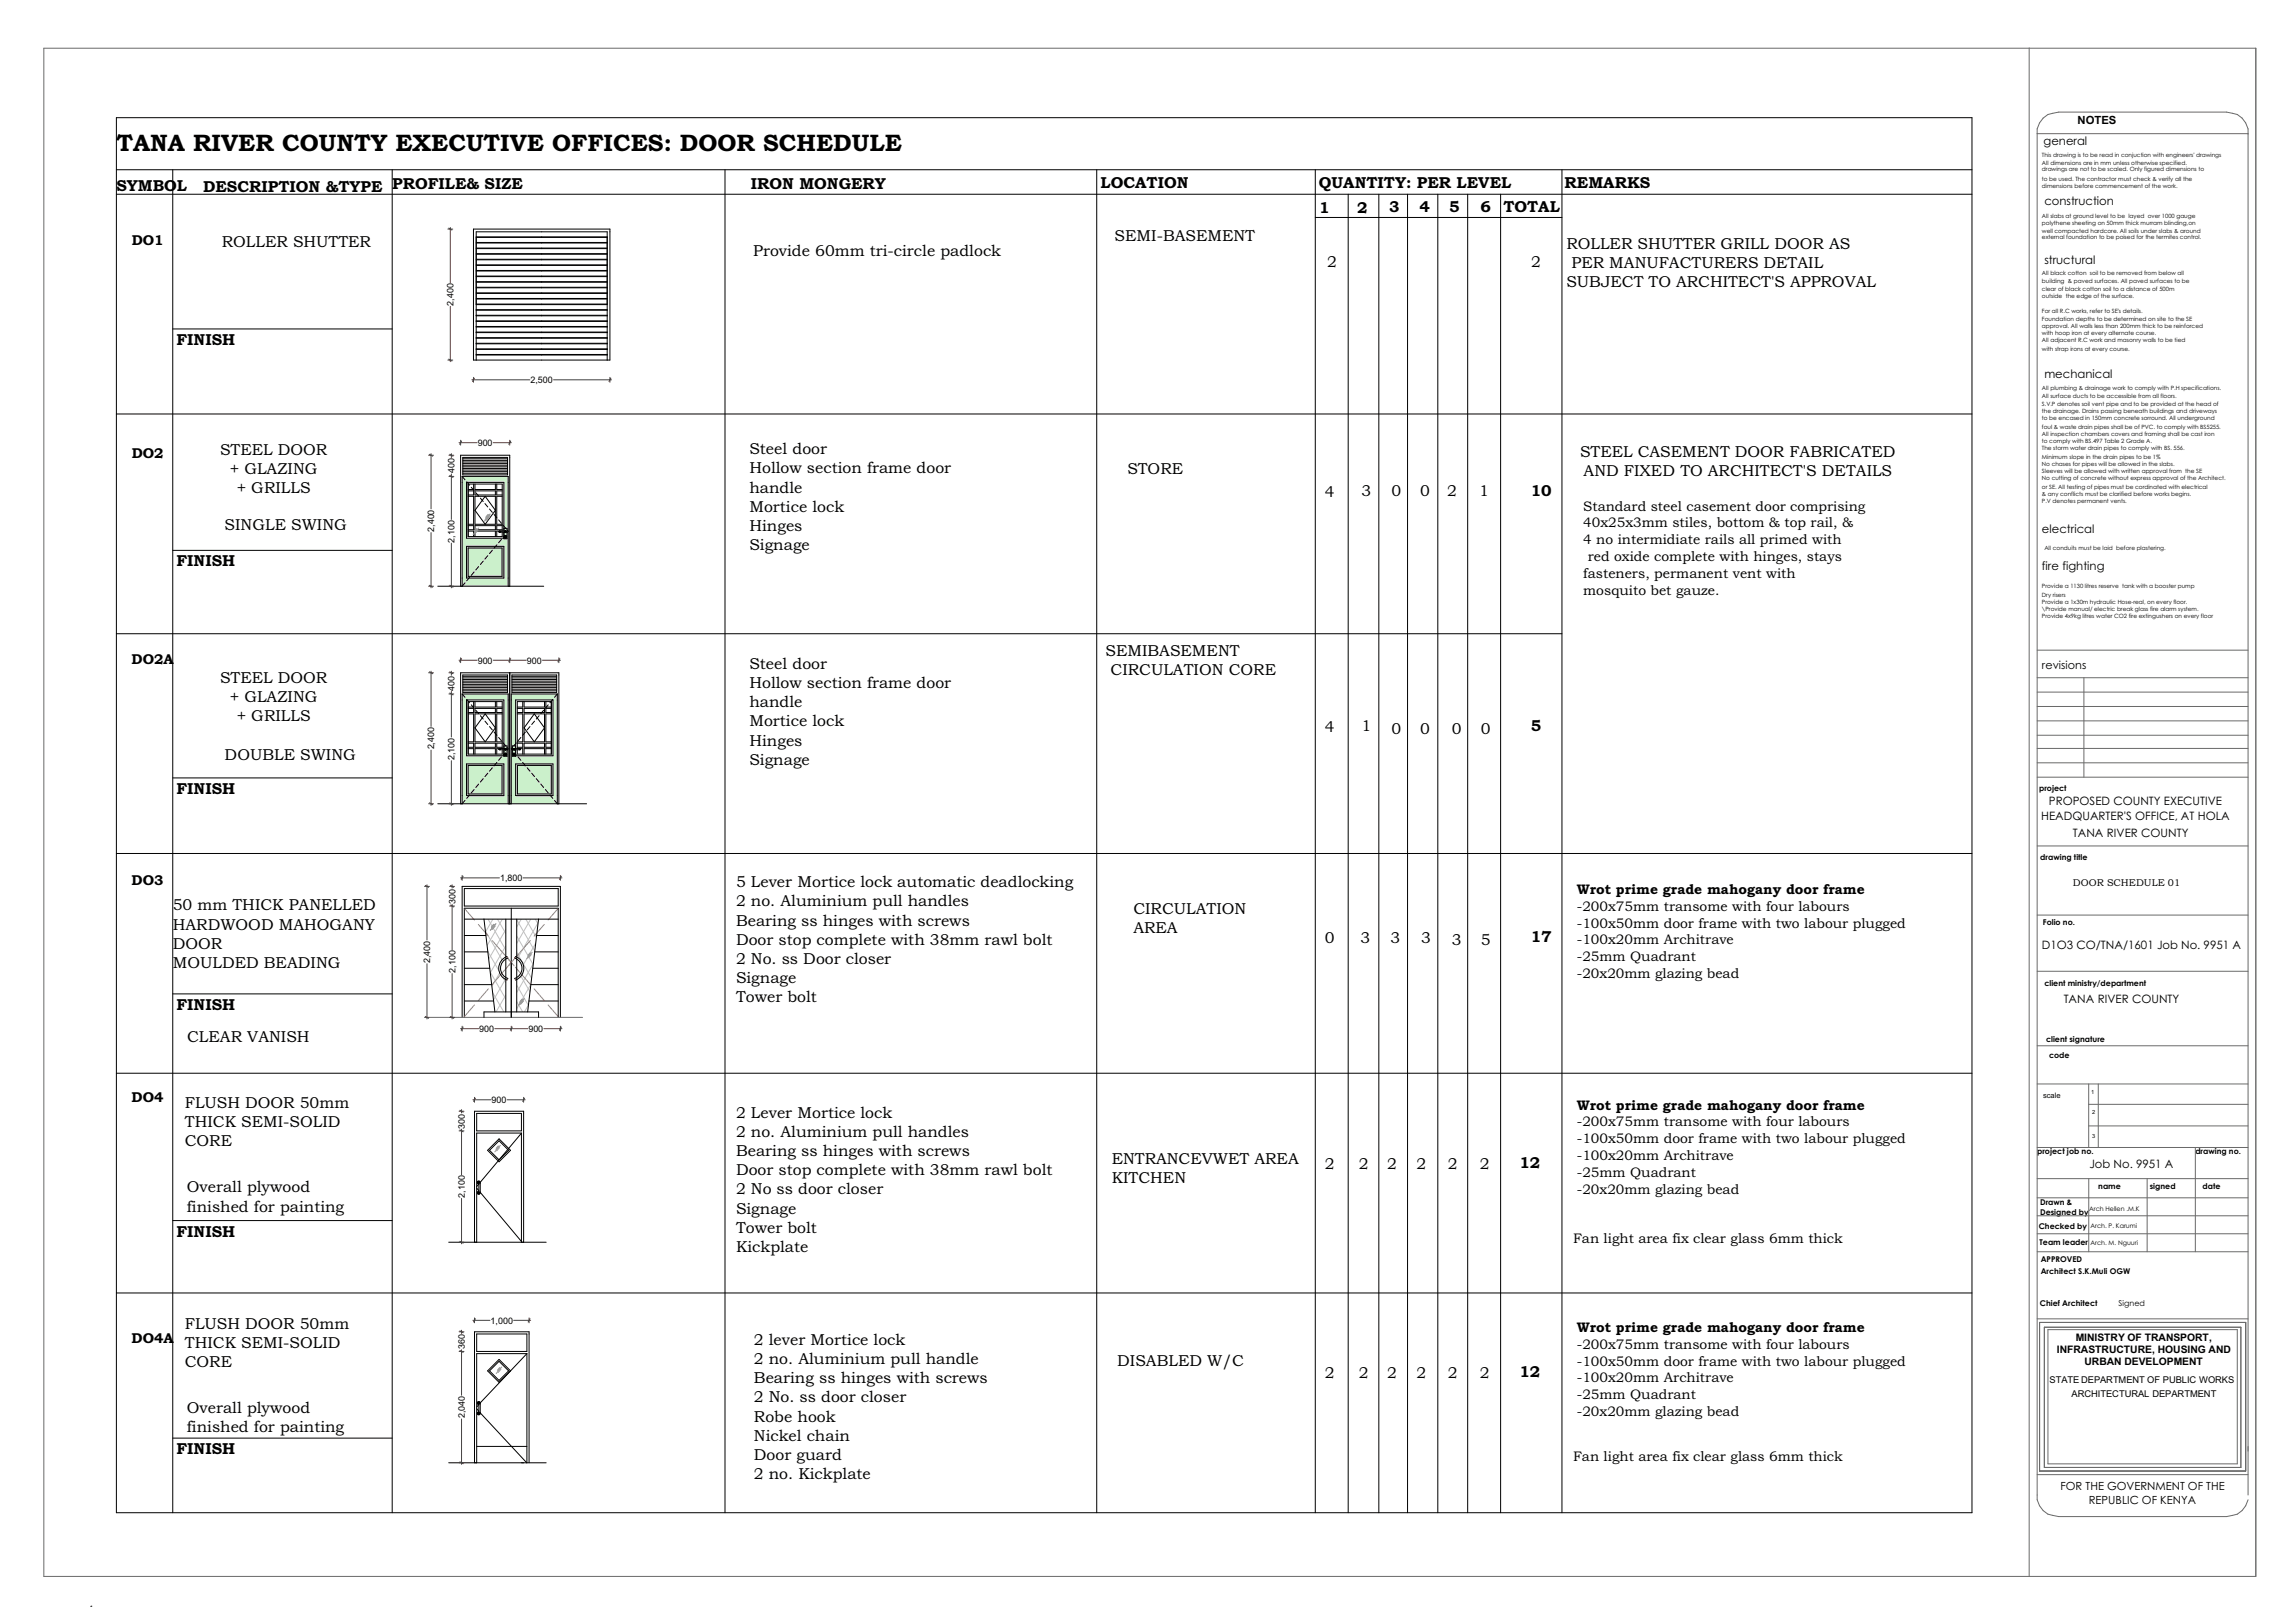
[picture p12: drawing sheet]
<svg xmlns="http://www.w3.org/2000/svg" width="841mm" height="594mm" viewBox="0 0 841 594" stroke-linecap="round" stroke-linejoin="round" font-family="sans-serif">
<defs><g id="words">
<text font-size="8.7" x="42.7" y="55.3">TANA RIVER COUNTY EXECUTIVE OFFICES: DOOR SCHEDULE</text>
<g font-size="5.8">
<text x="42.7" y="70.1">SYMBOL</text>
<text x="74.5" y="70.3">DESCRIPTION &amp;TYPE</text>
<text x="143.7" y="69.2">PROFILE&amp; SIZE</text>
<text x="275.1" y="69.1">IRON MONGERY</text>
<text x="403.3" y="68.9">LOCATION</text>
<text x="483.3" y="68.9">QUANTITY: PER LEVEL</text>
<text x="573.3" y="68.9">REMARKS</text>
<text x="483.4" y="78">1</text>
<text x="497.3" y="77.9">2</text>
<text x="509" y="77.9">3</text>
<text x="520.2" y="77.9">4</text>
<text x="531" y="77.9">5</text>
<text x="542.5" y="77.9">6</text>
<text x="550.9" y="77.7">TOTAL</text>
<text x="408.4" y="88.3">SEMI-BASEMENT</text>
<text x="81.3" y="90.7">ROLLER SHUTTER</text>
<text x="276" y="94">Provide 60mm tri-circle padlock</text>
<text x="574" y="91.1">ROLLER SHUTTER GRILL DOOR AS</text>
<text x="486.3" y="97.7">2</text>
<text x="561.1" y="97.7">2</text>
<text x="575.9" y="98.1">PER MANUFACTURERS DETAIL</text>
<text x="574" y="105.1">SUBJECT TO ARCHITECT'S APPROVAL</text>
<text x="64.7" y="126.4">FINISH</text>
<text x="80.6" y="166.7">STEEL DOOR</text>
<text x="274.6" y="166.5">Steel door</text>
<text x="579" y="167.6">STEEL CASEMENT DOOR FABRICATED</text>
<text x="84.2" y="173.7">+ GLAZING</text>
<text x="274.6" y="173.5">Hollow section frame door</text>
<text x="413.1" y="173.5">STORE</text>
<text x="580.3" y="174.6">AND FIXED TO ARCHITECT'S DETAILS</text>
<text x="86.7" y="180.7">+ GRILLS</text>
<text x="274.6" y="180.5">handle</text>
<text x="485.4" y="182.1">4</text>
<text x="498.9" y="181.7">3</text>
<text x="509.9" y="181.7">0</text>
<text x="520.4" y="181.7">0</text>
<text x="530.3" y="181.7">2</text>
<text x="542" y="181.7">1</text>
<text x="560.9" y="181.7">10</text>
<text x="274.6" y="187.6">Mortice lock</text>
<text x="82.3" y="194.3">SINGLE SWING</text>
<text x="274.6" y="194.6">Hinges</text>
<text x="274.6" y="201.6">Signage</text>
<text x="64.7" y="207.5">FINISH</text>
<text x="274.6" y="245.1">Steel door</text>
<text x="405.1" y="240.5">SEMIBASEMENT</text>
<text x="80.6" y="250.3">STEEL DOOR</text>
<text x="407" y="247.5">CIRCULATION CORE</text>
<text x="84.2" y="257.3">+ GLAZING</text>
<text x="274.6" y="252.1">Hollow section frame door</text>
<text x="274.6" y="259.2">handle</text>
<text x="86.7" y="264.3">+ GRILLS</text>
<text x="274.6" y="266.2">Mortice lock</text>
<text x="485.4" y="268.3">4</text>
<text x="498.9" y="267.8">1</text>
<text x="509.9" y="268.9">0</text>
<text x="520.4" y="268.9">0</text>
<text x="532.1" y="268.9">0</text>
<text x="542.6" y="268.9">0</text>
<text x="560.9" y="267.8">5</text>
<text x="274.6" y="273.2">Hinges</text>
<text x="82.3" y="278.4">DOUBLE SWING</text>
<text x="274.6" y="280.2">Signage</text>
<text x="64.7" y="290.9">FINISH</text>
<text x="269.7" y="325.1">5 Lever Mortice lock automatic deadlocking</text>
<text x="63.3" y="333.6">50 mm THICK PANELLED</text>
<text x="269.7" y="332.1">2 no. Aluminium pull handles</text>
<text x="415.3" y="335">CIRCULATION</text>
<text x="63.3" y="340.7">HARDWOOD MAHOGANY</text>
<text x="269.7" y="339.1">Bearing ss hinges with screws</text>
<text x="63.3" y="347.7">DOOR</text>
<text x="269.7" y="346.2">Door stop complete with 38mm rawl bolt</text>
<text x="415.3" y="342.1">AREA</text>
<text x="485.4" y="345.6">0</text>
<text x="498.5" y="345.5">3</text>
<text x="509.6" y="345.5">3</text>
<text x="520.8" y="345.5">3</text>
<text x="532.1" y="346.2">3</text>
<text x="542.6" y="346.2">5</text>
<text x="560.9" y="345.1">17</text>
<text x="269.7" y="353.2">2 No. ss Door closer</text>
<text x="63.3" y="354.7">MOULDED BEADING</text>
<text x="269.7" y="360.2">Signage</text>
<text x="64.7" y="370.1">FINISH</text>
<text x="269.7" y="367.3">Tower bolt</text>
<text x="68.6" y="381.7">CLEAR VANISH</text>
<text x="67.7" y="406.1">FLUSH DOOR 50mm</text>
<text x="67.7" y="413.1">THICK SEMI-SOLID</text>
<text x="269.7" y="409.6">2 Lever Mortice lock</text>
<text x="269.7" y="416.6">2 no. Aluminium pull handles</text>
<text x="67.7" y="420.1">CORE</text>
<text x="269.7" y="423.6">Bearing ss hinges with screws</text>
<text x="269.7" y="430.7">Door stop complete with 38mm rawl bolt</text>
<text x="407.4" y="426.4">ENTRANCEVWET AREA</text>
<text x="485.4" y="428.5">2</text>
<text x="497.9" y="428.5">2</text>
<text x="508.3" y="428.5">2</text>
<text x="519.1" y="428.5">2</text>
<text x="530.6" y="428.5">2</text>
<text x="542.3" y="428.5">2</text>
<text x="556.8" y="428.1">12</text>
<text x="68.5" y="437">Overall plywood</text>
<text x="269.7" y="437.7">2 No ss door closer</text>
<text x="407.4" y="433.4">KITCHEN</text>
<text x="68.5" y="444">finished for painting</text>
<text x="269.7" y="444.7">Signage</text>
<text x="64.7" y="453.1">FINISH</text>
<text x="269.7" y="451.8">Tower bolt</text>
<text x="269.7" y="458.8">Kickplate</text>
<text x="67.7" y="486.8">FLUSH DOOR 50mm</text>
<text x="67.7" y="493.9">THICK SEMI-SOLID</text>
<text x="276.3" y="492.8">2 lever Mortice lock</text>
<text x="67.7" y="500.9">CORE</text>
<text x="276.3" y="499.9">2 no. Aluminium pull handle</text>
<text x="409.4" y="500.4">DISABLED W/C</text>
<text x="276.3" y="506.9">Bearing ss hinges with screws</text>
<text x="485.4" y="505">2</text>
<text x="497.9" y="505">2</text>
<text x="508.3" y="505">2</text>
<text x="519.1" y="505">2</text>
<text x="530.6" y="505">2</text>
<text x="542.3" y="505">2</text>
<text x="556.8" y="504.5">12</text>
<text x="276.3" y="513.9">2 No. ss door closer</text>
<text x="68.5" y="517.7">Overall plywood</text>
<text x="276.3" y="521">Robe hook</text>
<text x="68.5" y="524.8">finished for painting</text>
<text x="276.3" y="528">Nickel chain</text>
<text x="64.7" y="532.8">FINISH</text>
<text x="276.3" y="535">Door guard</text>
<text x="276.3" y="542">2 no. Kickplate</text>
</g>
<g font-size="5.2">
<text x="48.3" y="89.7">DO1</text>
<text x="48.3" y="167.8">DO2</text>
<text x="48.2" y="243.4">DO2A</text>
<text x="48.2" y="324.2">DO3</text>
<text x="48.2" y="404">DO4</text>
<text x="48.2" y="492">DO4A</text>
</g>
<g font-size="5.1">
<text x="580.2" y="187.1">Standard steel casement door comprising</text>
<text x="580.2" y="193.3">40x25x3mm stiles, bottom &amp; top rail, &amp;</text>
<text x="580.2" y="199.4">4 no intermidiate rails all primed with</text>
<text x="581.8" y="205.6">red oxide complete with hinges, stays</text>
<text x="580.2" y="211.7">fasteners, permanent vent with</text>
<text x="580.2" y="217.9">mosquito bet gauze.</text>
<text x="577.8" y="327.6">Wrot prime grade mahogany door frame</text>
<text x="577.8" y="333.7">-200x75mm transome with four labours</text>
<text x="577.8" y="339.9">-100x50mm door frame with two labour plugged</text>
<text x="577.8" y="346">-100x20mm Architrave</text>
<text x="577.8" y="352.2">-25mm Quadrant</text>
<text x="577.8" y="358.4">-20x20mm glazing bead</text>
<text x="577.8" y="406.6">Wrot prime grade mahogany door frame</text>
<text x="577.8" y="412.8">-200x75mm transome with four labours</text>
<text x="577.8" y="418.9">-100x50mm door frame with two labour plugged</text>
<text x="577.8" y="425.1">-100x20mm Architrave</text>
<text x="577.8" y="431.2">-25mm Quadrant</text>
<text x="577.8" y="437.4">-20x20mm glazing bead</text>
<text x="576.5" y="455.6">Fan light area fix clear glass 6mm thick</text>
<text x="577.8" y="488.1">Wrot prime grade mahogany door frame</text>
<text x="577.8" y="494.3">-200x75mm transome with four labours</text>
<text x="577.8" y="500.4">-100x50mm door frame with two labour plugged</text>
<text x="577.8" y="506.6">-100x20mm Architrave</text>
<text x="577.8" y="512.7">-25mm Quadrant</text>
<text x="577.8" y="518.9">-20x20mm glazing bead</text>
<text x="576.5" y="535.5">Fan light area fix clear glass 6mm thick</text>
</g>
<g font-size="4.3">
<text x="748.9" y="53.3">general</text>
<text x="749.1" y="75.1">construction</text>
<text x="749.1" y="96.6">structural</text>
<text x="749.1" y="138.3">mechanical</text>
<text x="748.3" y="195.4">electrical</text>
<text x="748.3" y="209">fire fighting</text>
</g>
<g font-size="4.2">
<text x="750.8" y="295.1">PROPOSED COUNTY EXECUTIVE</text>
<text x="748" y="300.5">HEADQUARTER'S OFFICE, AT HOLA</text>
<text x="759.6" y="306.8">TANA RIVER COUNTY</text>
<text x="748.2" y="347.7">D1O3 CO/TNA/1601 Job No. 9951 A</text>
<text x="756.3" y="367.6">TANA RIVER COUNTY</text>
<text x="765.7" y="428">Job No. 9951 A</text>
</g>
<g font-size="4.1">
<text x="761.3" y="45.6">NOTES</text>
<text x="748.3" y="245.1">revisions</text>
<text x="755.1" y="546">FOR THE GOVERNMENT OF THE</text>
<text x="765.4" y="551.2">REPUBLIC OF KENYA</text>
</g>
<g font-size="3.8">
<text x="760.7" y="491.5">MINISTRY OF TRANSPORT,</text>
<text x="753.7" y="495.9">INFRASTRUCTURE, HOUSING AND</text>
<text x="763.8" y="500.2">URBAN DEVELOPMENT</text>
</g>
<text font-size="3.6" x="759.6" y="324.8">DOOR SCHEDULE 01</text>
<g font-size="3.4">
<text x="751.1" y="506.9">STATE DEPARTMENT OF PUBLIC WORKS</text>
<text x="759.1" y="511.8">ARCHITECTURAL DEPARTMENT</text>
</g>
<g font-size="3.3">
<text x="166.2" y="112" transform="rotate(-90 166.2 112)">2,400</text>
<text x="194.4" y="140.4">2,500</text>
<text x="175.1" y="163.4">900</text>
<text x="166.6" y="173.4" transform="rotate(-90 166.6 173.4)">400</text>
<text x="159.2" y="194.9" transform="rotate(-90 159.2 194.9)">2,400</text>
<text x="166.6" y="198.8" transform="rotate(-90 166.6 198.8)">2,100</text>
<text x="175.1" y="243.1">900</text>
<text x="193.1" y="243.1">900</text>
<text x="166.6" y="253.1" transform="rotate(-90 166.6 253.1)">400</text>
<text x="159.2" y="274.6" transform="rotate(-90 159.2 274.6)">2,400</text>
<text x="166.6" y="278.5" transform="rotate(-90 166.6 278.5)">2,100</text>
<text x="183.3" y="322.9">1,800</text>
<text x="166.9" y="331.1" transform="rotate(-90 166.9 331.1)">300</text>
<text x="157.7" y="352.9" transform="rotate(-90 157.7 352.9)">2,400</text>
<text x="166.9" y="356.5" transform="rotate(-90 166.9 356.5)">2,100</text>
<text x="175.6" y="378.1">900</text>
<text x="193.6" y="378.1">900</text>
<text x="180.1" y="404.2">900</text>
<text x="170.3" y="413.5" transform="rotate(-90 170.3 413.5)">300</text>
<text x="170.3" y="438.9" transform="rotate(-90 170.3 438.9)">2,100</text>
<text x="179.8" y="485">1,000</text>
<text x="170.3" y="494.4" transform="rotate(-90 170.3 494.4)">360</text>
<text x="170.3" y="519.7" transform="rotate(-90 170.3 519.7)">2,040</text>
</g>
<g font-size="2.9">
<text x="747.2" y="289.7">project</text>
<text x="747.7" y="315.1">drawing title</text>
<text x="748.6" y="338.8">Folio no.</text>
<text x="749.1" y="361.3">client ministry/department</text>
<text x="749.8" y="381.9">client signature</text>
<text x="750.9" y="387.7">code</text>
<text x="746.5" y="423">project job no.</text>
<text x="804.5" y="423">drawing no.</text>
<text x="768.9" y="435.7">name</text>
<text x="787.8" y="435.7">signed</text>
<text x="807.1" y="435.7">date</text>
<text x="747.6" y="441.5">Drawn &amp;</text>
<text x="747.6" y="445.2">Designed by</text>
<text x="747.1" y="450.4">Checked by</text>
<text x="747.4" y="456.3">Team leader</text>
<text x="747.8" y="462.5">APPROVED</text>
<text x="747.8" y="466.7">Architect S.K.Muli OGW</text>
<text x="747.5" y="478.6">Chief Architect</text>
<text x="776.4" y="478.4">Signed</text>
</g>
<text font-size="2.8" x="748.7" y="402.3">scale</text>
<g font-size="2.3">
<text x="765.5" y="443.8">Arch Hellen .M.K</text>
<text x="766" y="450">Arch. P. Karumi</text>
<text x="766" y="456.1">Arch. M. Nguuri</text>
</g>
<g font-size="2.1">
<text x="748.3" y="57.4">This drawing is to be read in conjuction with engineers' drawings</text>
<text x="748.3" y="60.6">All dimensions are in mm unless otherwise specified.</text>
<text x="748.3" y="62.7">drawings are not to be scaled. Only figured dimensions to</text>
<text x="748.3" y="66.3">to be used. The contractor must check &amp; verify all the</text>
<text x="748.3" y="69">dimensions before commencement of the work.</text>
<text x="748.3" y="79.8">All slabs at ground level to be layed over 1000 gauge</text>
<text x="748.3" y="82.5">polythene sheeting on 50mm thick murram blinding,on</text>
<text x="748.3" y="85.5">well compacted hardcore. All soils under slabs &amp; around</text>
<text x="748.3" y="87.7">external foundation to be poised for the termites control.</text>
<text x="748.3" y="100.9">All black cotton soil to be removed from below all</text>
<text x="748.3" y="103.5">building &amp; paved surfaces. All paved surfaces to be</text>
<text x="748.3" y="106.6">clear of black cotton soil to a distance of 500m</text>
<text x="748.3" y="109.3">outside the edge of the surface.</text>
<text x="748.3" y="114.5">For all R.C works, refer to SE's details.</text>
<text x="748.3" y="117.6">Foundation depths to be determined on site to the SE</text>
<text x="748.3" y="120.2">approval. All walls less than 200mm thick to be reinforced</text>
<text x="748.3" y="122.9">with hoop iron at every alternate course.</text>
<text x="748.3" y="125.5">All adjacent R.C work and masonry walls to be tied</text>
<text x="748.3" y="128.6">with strap irons at every course.</text>
<text x="748.3" y="143.1">All plumbing &amp; drainage work to comply with P.H specifications.</text>
<text x="748.3" y="145.7">All surface ducts to be accessible from all floors.</text>
<text x="748.3" y="148.8">S.V.P denotes soil vent pipe and to be provided at the head of</text>
<text x="748.3" y="151.4">the drainage. Drains passing beneath buildings and driveways</text>
<text x="748.3" y="154">to be encased in 150mm concrete sorround. All underground</text>
<text x="748.3" y="157.1">foul &amp; waste drain pipes shall be of PVC. to comply with BS5255.</text>
<text x="748.3" y="159.8">All inspection chambers covers and framing shall be cast iron</text>
<text x="748.3" y="162.4">to comply with BS.497 Table 2 Grade A.</text>
<text x="748.3" y="165">The storm water drain pipes to comply with BS. 556.</text>
<text x="748.3" y="168.1">Minimum slope in the drain pipes to be 1%</text>
<text x="748.3" y="170.7">No chases for pipes will be allowed in the slabs.</text>
<text x="748.3" y="173.4">Sleeves will be allowed with written approval from the SE</text>
<text x="748.3" y="176">No cutting of concrete without express approval of the Architect.</text>
<text x="748.3" y="179.1">or SE. All testing of pipes must be cordinated with electrical</text>
<text x="748.3" y="181.7">&amp; any conflicts must be clarified before works begins.</text>
<text x="748.3" y="184.3">P.V denotes permanent vents.</text>
<text x="749.1" y="201.5">All conduits must be laid before plastering.</text>
<text x="748.3" y="215.5">Provide a 1130 litres reserve tank with a booster pump</text>
<text x="748.3" y="218.6">Dry risers</text>
<text x="748.3" y="221.2">Provide a 1x30m hydraulic Hose-real, on every floor.</text>
<text x="748.3" y="223.9">\Provide manual/ electric break glass fire alarm system.</text>
<text x="748.3" y="226.5">Provide 4x9kg litres water CO2 fire extingushers on every floor</text>
<text x="766.3" y="400.9">1</text>
<text x="766.7" y="408.4">2</text>
<text x="766.7" y="417.1">3</text>
</g>
</g></defs>
<path d="M33.7 588.6h-.4" fill="none" stroke="#000" stroke-width=".37"/>
<g fill="none" stroke="#6a6a6a" stroke-width=".37">
<path d="M16.1 17.7h810.5v560h-810.5zM743.6 17.5v560.2M746.5 49h77.3M746.5 238.2h77.3M746.5 248.3h77.3M746.5 253.6h77.3M746.5 258.9h77.3M763.6 248.3v36.5M746.5 264.2h77.3M746.5 269.4h77.3M746.5 274.3h77.3M746.5 279.5h77.3"/>
<path d="M746.5 284.8h77.3M746.5 310h77.3M746.5 335.3h77.3M746.5 355.9h77.3M746.5 397.2h77.3M746.5 383.2h77.3M765.4 397.2v23.3M768.9 397.2v23.3M765.4 412.6h58.4M765.4 404.7h58.4M746.5 431.9h77.3M746.5 420.5h77.3"/>
<path d="M746.5 438.9h77.3M765.4 431.9v26.8M786.8 431.9v26.8M804.5 420.5v38.2M746.5 458.7h77.3M746.5 445.5h77.3M746.5 452.1h77.3M746.5 483.3h77.3M747.4 484.6h75.5v54.5h-75.5zM749.1 486.4h72.1v51.3h-72.1zM750.5 487.2h69.3v49.2h-69.3zM746.5 540.4h77.3"/>
<path d="M823.8 547.8v-500.6a7.1 7.1 0 0 0-5.7-5.7l-2.2-.4h-61.5l-2.2 .4a7.1 7.1 0 0 0-5.7 5.7v502.4a7.1 7.1 0 0 0 5.7 5.7l2.2 .4h61.5l2.2-.4a7.1 7.1 0 0 0 5.7-5.7"/>
</g>
<path d="M189.4 336.8h8l-4 34h-4v-11.9a4.6 4.6 0 0 0 2.5-4.1 4.6 4.6 0 0 0-2.5-4.1z" fill-rule="evenodd" fill="#fff"/>
<g fill="none" stroke="#c0c0c0" stroke-width=".37">
<path d="M189.4 337l6.6 11.5M191 336.8l-1.6 2.9M192.7 336.8l3.9 6.7M194.5 336.8l-5.1 8.9M196.2 336.8l1 1.7M197.2 338.1l-7.4 12.9M189.4 349l5.4 9.5M189.4 343l6 10.5M190.9 357.7l3.3 5.7M195.4 353.2l-6 10.5M196.3 345.6l-4.6 8M189.4 361l4.2 7.4"/>
<path d="M189.4 367l2.1 3.8M193.7 368.2l-1.5 2.6M194.5 360.7l-5.1 9"/>
</g>
<path d="M177.4 336.8h8v13.9a4.6 4.6 0 0 0-2.6 4.1 4.6 4.6 0 0 0 2.6 4.1v11.9h-4z" fill-rule="evenodd" fill="#fff"/>
<g fill="none" stroke="#c0c0c0" stroke-width=".37">
<path d="M178.8 336.8l6.6 11.3M180.6 336.8l-2.7 4.7M182.3 336.8l3.1 5.3M184.1 336.8l-5.6 9.7M177.9 341.1l6.1 10.6M178.7 348.6l4.2 7.3M179.6 356.2l5.8 9.9M183.1 356.5l-2.8 5M184.2 358.1l1.2 2M185.2 358.9l-4.4 7.5M185.4 346.6l-5.7 9.9M185.4 340.6l-6.3 10.9"/>
<path d="M180.5 363.7l4.1 7.1M185.4 370.6l-.2 .2M185.4 364.6l-3.6 6.2"/>
</g>
<g fill="#cbf0cb">
<path d="M169.4 174.6h16.8v40.2h-16.8zM171 176.8v20.4h13.6v-20.4z" fill-rule="evenodd"/>
<path d="M169.4 254.3h16.8v40.2h-16.8zM171 256.5v20.4h13.6v-20.4z" fill-rule="evenodd"/>
<path d="M187.4 254.3h16.8v40.2h-16.8zM189 256.5v20.4h13.6v-20.4z" fill-rule="evenodd"/>
</g>
<g fill="none" stroke="#000" stroke-width=".37">
<path d="M42.7 43.1h679.9v511.2h-679.9zM42.7 62.2h679.9M42.7 71.2h679.9M63.3 62.2v492.1M143.7 62.2v492.1M265.7 62.2v492.1M401.9 62.2v492.1M482 62.2v492.1M482 79.7h90.4M494 71.2v483.1M505.3 71.2v483.1M515.8 71.2v483.1"/>
<path d="M526.9 71.2v483.1M537.8 71.2v483.1M549.9 71.2v483.1M572.4 62.2v492.1M173.5 83.9h50v48h-50zM174.5 99.3h48M174.5 97.3h48M174.5 99.1h48M174.5 95.2h48M174.5 97.1h48M174.5 93.2h48M174.5 95h48"/>
<path d="M174.5 91.1h48M174.5 93h48M174.5 89.1h48M174.5 90.9h48M174.5 87h48M174.5 88.9h48M174.5 86.8h48M174.5 119.8h48M174.5 117.8h48M174.5 119.6h48M174.5 115.7h48M174.5 117.6h48"/>
<path d="M174.5 113.7h48M174.5 115.5h48M174.5 111.6h48M174.5 113.5h48M174.5 109.6h48M174.5 111.4h48M174.5 107.5h48M174.5 109.4h48M174.5 105.5h48M174.5 107.3h48M174.5 103.4h48M174.5 105.3h48"/>
<path d="M174.5 101.4h48M174.5 103.2h48M174.5 101.2h48M63.3 120.5h80.4M174.5 131.9v-47h48v47M174.5 130.1h48M174.5 128h48M174.5 129.9h48M174.5 126h48M174.5 127.8h48M174.5 123.9h48M174.5 125.8h48"/>
<path d="M174.5 121.9h48M174.5 123.7h48M174.5 121.7h48M42.7 151.7h679.9M169.4 174.6v40.2l1-1.2M169.4 174.6l1 1.2M169.4 174.6h16.8v40.2M169.6 173.4h16.4M169.6 172.8h16.4M169.6 172.2h16.4M169.6 171.7h16.4M169.6 171.1h16.4"/>
<path d="M169.6 170.5h16.4M169.6 169.9h16.4M169.6 169.3h16.4M169.6 168.7h16.4M169.6 168.1h16.4M169.6 167.6h16.4v6.4h-16.4zM171 176.6l1.1 1.2M171.6 179.9h2v1.5h-2M171.6 179.4h2M172.7 178.6l1 1.2M173.6 177.4v2.2M174.1 177.4v2h7.4v-2"/>
<path d="M174.1 179.9h7.4v1.5h-7.4zM182 177.4v2h2M184 179.9h-2v1.5h2M171.6 181.9h2v10.2h-2M171.6 192.6h2v1.5h-2M171.6 194.6h2v2M174.1 196.6v-2h7.4v2M174.1 181.9h7.4v10.2h-7.4zM174.1 192.6h7.4v1.5h-7.4zM174.4 180.6l1 1.2M176 182.5l1.1 1.3M177.7 184.5l1 1.3"/>
<path d="M177.8 181.9l3.7 5.1-3.7 5.1-3.7-5.1zM179.4 186.5l1 1.3M181.1 188.5l1 1.2M182.1 199.6l-1 1.3M182.7 190.5l1.1 1.2M182.8 194.8l2.4 .2M182.9 194.8v.2M182.9 194.7v.1M183 194.6l-.2 .2M183 194.7v.3M183.2 194.7v.3M183.8 197.7l-1.1 1.2"/>
<path d="M184 194.6v-17.2h-12.4v19.2h12.4v-1.6M184 181.9h-2v10.2h2M184 192.6h-2v1.5h2M184.4 192.5l.9 1.1M184.6 194.6v-17.8h-13.6v20.4h13.6v-2.2M184.7 194.6v-1h1.1v3.8h-1.1v-2.4M184.7 196.6l-.3 .3M184.9 196.5l.3-.2 .4 .2M184.9 196.5l.1 .6M184.9 196.9l.1 .2M184.9 196.5l-.1 .2M185 194.7v.3"/>
<path d="M185.1 196.5l.1 .2M185.1 195h.1M185.1 194.6h.1M185.1 195l.1 .1M185.2 194.7v.3M185.2 194.6l.3 .2-.3 .3M185.2 194.6h-3.2v2M185.2 194.6h-.1M185.2 196.3l-.3 .2M185.2 194.6l.2 .2-.2 .2M185.3 196.4l.1 .1M185.3 196.4l-.2 .1"/>
<path d="M185.3 196.4l-.1 .3M185.4 197.1h-.4M185.4 196.4l.2 .1M185.6 196.5l-.2 .6M185.6 196.5l-.1 .6M185.8 194.2l.4 .5-.4 .5M63.3 201.7h80.4M160.4 214.8h38.8M168.8 214.8v-48h18v48M171 200.2h13.6v11.6h-13.6zM171.6 200.8h12.4v10.4h-12.4zM172.1 211.6l-1.1 1.2"/>
<path d="M173.7 209.6l-1 1.2M175.4 207.6l-1 1.2M177.1 205.6l-1.1 1.3M178.7 203.6l-1 1.3M180.4 201.6l-1 1.3M42.7 232.2h529.7M169.4 254.3v40.2l1-1.2M169.4 254.3l1 1.2M169.4 254.3h16.8v40.2M169.6 253.1h16.4M169.6 252.6h16.4M169.6 252h16.4"/>
<path d="M169.6 251.4h16.4M169.6 250.8h16.4M169.6 250.2h16.4M169.6 249.6h16.4M169.6 249h16.4M169.6 248.4h16.4M169.6 247.8h16.4M169.6 247.3h16.4v6.4h-16.4zM171 256.3l1.1 1.2M171.6 259.6h2v1.5h-2M171.6 259.1h2M172.7 258.3l1 1.2"/>
<path d="M173.6 257.1v2.2M174.1 257.1v2h7.4v-2M174.1 259.6h7.4v1.5h-7.4zM182 257.1v2h2M184 259.6h-2v1.5h2M186.8 246.5v48M187.6 247.3h16.4v6.4h-16.4zM187.6 253.1h16.4M187.6 252.6h16.4M187.6 252h16.4M187.6 251.4h16.4M187.6 250.8h16.4"/>
<path d="M187.6 250.2h16.4M187.6 249.6h16.4M187.6 249h16.4M187.6 248.4h16.4M187.6 247.8h16.4M189.6 259.6h2v1.5h-2M191.6 257.1v2h-2M192.1 257.1v2h7.4v-2M192.1 259.6h7.4v1.5h-7.4zM200 259.1h2M200 257.1v2.2M200.9 258.3l-1 1.2"/>
<path d="M202 259.6h-2v1.5h2M202.6 256.3l-1.1 1.2M204.2 254.3h-16.8v40.2M204.2 254.3v40.2l-1-1.2M204.2 254.3l-1 1.2M171 279.9h13.6v11.6h-13.6zM171.6 261.6h2v10.2h-2M171.6 272.3h2v1.5h-2M171.6 274.3h2v2M174.1 261.6h7.4v10.2h-7.4zM174.1 272.3h7.4v1.5h-7.4zM174.1 276.3v-2h7.4v2"/>
<path d="M174.4 260.3l1 1.2M176 262.3l1.1 1.2M177.7 264.3l1 1.2M177.8 261.6l3.7 5.1-3.7 5.1-3.7-5.1zM179.4 266.2l1 1.3M181.1 268.2l1 1.3M182.1 279.4l-1 1.2M182.7 270.2l1.1 1.3M182.8 274.5l2.4 .2M182.8 274.5l.2-.1v.3M182.9 274.5v.2M182.9 274.4v.1"/>
<path d="M183.2 274.4v.3M183.8 277.4l-1.1 1.2M184 274.3v-17.2h-12.4v19.2h12.4v-1.6M184 261.6h-2v10.2h2M184 272.3h-2v1.5h2M184.4 272.2l.9 1.1M184.6 274.3v-17.8h-13.6v20.4h13.6v-2.2M184.7 274.3v-1h1.1v3.8h-1.1v-2.4M184.7 276.3l-.3 .3M184.9 276.2v.5l.3 .2M184.9 276.2l-.1 .2M185 276.8h.2"/>
<path d="M185 274.7l.2-.4 .3 .1-.1 .4M185.1 274.7v.1M185.1 274.7h.1M185.1 274.7l.1 .1M185.2 274.4v.3M185.2 274.3h-3.2v2M185.2 276l-.2 .1M185.2 276l-.3 .2M185.2 274.3l.2 .2-.2 .2M185.2 276l.4 .2M185.3 276.2v.2M185.3 276.2l-.2 .1 .2 .1"/>
<path d="M185.3 276.1v.3M185.4 274.7l-.2 .1M185.4 274.8h-.3M185.4 276.1l.2 .1M185.6 276.2v.4M185.6 276.6l-.4 .2M185.6 276.2v.5M185.6 276.7l-.4 .2M185.8 273.9l.4 .5-.4 .5M187.8 273.9l-.4 .5 .4 .5M188 276.2v.5l.4 .2M188 276.2v.2"/>
<path d="M188.1 274.7l.1 .1M188.1 274.4v.3M188.2 276.8h.2M188.2 274.5v.2M188.2 274.5l.1 .2M188.2 274.7h.2M188.2 274.4v.1M188.2 274.8h.3M188.2 274.7l.2 .1M188.2 276.1l.3 .3zM188.3 274.4l-.1 .1M188.4 274.3h3.2v2"/>
<path d="M188.4 276l.3 .2M188.4 276l-.4 .2M188.4 274.3l-.2 .1M188.4 276l-.2 .1M188.4 274.4v.3M188.5 274.3l-.4 .1M188.5 274.7l-.1 .1M188.5 274.3h.1M188.5 274.3v.4M188.5 274.7v.1M188.6 276.1l.1 .1M188.7 276.2v.4"/>
<path d="M188.7 276.6l-.1 .2M188.7 276.7l-.3 .2M188.7 276.2v.5M188.9 276.3l.3 .3M188.9 274.3v-1h-1.1v3.8h1.1v-2.4M189 279.9h13.6v11.6h-13.6zM189 274.3v-17.8h13.6v20.4h-13.6v-2.2M189.2 272.2l-.9 1.1M189.6 274.3v-17.2h12.4v19.2h-12.4v-1.6M189.6 261.6h2v10.2h-2M189.6 272.3h2v1.5h-2M189.8 277.4l1.1 1.2"/>
<path d="M190.4 274.4v.3M190.7 274.4v.1M190.7 274.5v.2M190.8 274.5l-2.4 .2M190.8 274.5l-.3-.1v.3M190.9 270.2l-1.1 1.3M191.5 279.4l1 1.2M192.1 276.3v-2h7.4v2M192.1 261.6h7.4v10.2h-7.4zM192.1 272.3h7.4v1.5h-7.4zM192.5 268.2l-1 1.3M194.2 266.2l-1 1.3"/>
<path d="M195.8 261.6l3.7 5.1-3.7 5.1-3.7-5.1zM195.9 264.3l-1 1.2M197.5 262.3l-1 1.2M199.2 260.3l-1 1.2M202 274.3h-2v2M202 261.6h-2v10.2h2M202 272.3h-2v1.5h2M63.3 285.1h80.4M160.4 294.5h54.6M168.8 294.5v-48h36v48M171.6 280.5h12.4v10.4h-12.4zM172.1 291.3l-1.1 1.2"/>
<path d="M173.7 289.3l-1 1.3M175.4 287.3l-1 1.3M177.1 285.3l-1.1 1.3M178.7 283.4l-1 1.2M180.4 281.4l-1 1.2M189.6 280.5h12.4v10.4h-12.4zM193.2 281.4l1 1.2M194.9 283.4l1 1.2M196.5 285.3l1 1.3M198.2 287.3l1 1.3M199.9 289.3l1 1.3M201.5 291.3l1.1 1.2"/>
<path d="M42.7 312.8h679.9M170.2 336.8h34.4M170.2 325.6h34.4v6.4h-34.4zM177.4 336.8l4 34M185.4 336.8v34M187.4 332.8v40M189.4 336.8v34M197.4 336.8l-4 34M170.2 354.8h9.3M170.2 348.8h8.6M170.2 342.8h7.9M185.8 350.5a4.6 4.6 0 0 0-3 4.3 4.6 4.6 0 0 0 3 4.3"/>
<path d="M186.1 351.1a3.9 3.9 0 0 0-2.7 3.7 3.9 3.9 0 0 0 2.7 3.7M188.6 351.1a3.9 3.9 0 0 1 2.7 3.7 3.9 3.9 0 0 1-2.7 3.7M188.9 350.5a4.6 4.6 0 0 1 3 4.3 4.6 4.6 0 0 1-3 4.3M195.2 354.8h9.4M195.9 348.8h8.7M196.6 342.8h8M63.3 364.2h80.4M169.4 372.8v-48h36v48M170.2 366.8h10.7M170.2 360.8h10M170.2 372.8v-40h34.4v40M177.4 372.8v-2h20v2"/>
<path d="M193.8 366.8h10.8M194.5 360.8h10.1M42.7 393.3h679.9M174.7 408h16.4v6.4h-16.4zM191.1 415.2l-15.1 18.1M174.7 435.4l.8 .9M175.2 433.2l.4-.1 .4 .5v3.2l-.3 .5a.3 .3 0 0 1-.5 0 .3 .3 0 0 1 .2-.5l.1-3zM175.2 437.1l.1 .1M175.2 433.3l.1 .2M175.3 433.4h.1M175.3 433.2l-.1 .1M175.3 437h.1"/>
<path d="M175.3 433.2h.3M175.3 437.2h.3M175.3 437l-.1 .1M175.3 433.5h.1M175.3 437.2l.1 .1M175.4 433.5h.1M175.4 437.3h.1M175.4 433.1h.1M175.4 436.9h.1M175.4 433.1l-.1 .1M175.4 436.9h-.1M175.4 436.6h.1"/>
<path d="M175.4 436.6a.54 .54 0 0 0-.5 .6 .54 .54 0 0 0 .7 .4 .54 .54 0 0 0 .3-.7l15.2 18M175.5 433.8l-.1 .1M175.5 433.8l-.8 1M175.5 433.1l.1 .1M175.5 436.9h.1M175.6 433.5h-.1M175.6 437.2l-.1 .1M175.6 433.5h-.3M175.6 437h-.3M175.6 437v.1M175.6 433.2v.1M175.6 437h.1"/>
<path d="M175.6 433.4h.1M175.6 433.3v.2M175.6 437.1v.1M175.9 433.5a.54 .54 0 0 0-.3-.7 .54 .54 0 0 0-.7 .4 .54 .54 0 0 0 .5 .7M178.7 421.5l4.2-4.2 4.2 4.2-4.2 4.2zM179.4 421.5l3.5-3.5 3.5 3.5-3.5 3.5zM63.3 447.3h80.4M164.4 455.2h35.7M173.9 455.2v-48h18v48M174.7 455.2v-40h16.4v40M42.7 473.8h679.9M174.7 488.8h18.4v6.4h-18.4z"/>
<path d="M182.9 498.8l3.5 3.5-3.5 3.5-3.5-3.5zM193.1 496h-18.4v40M193.1 496l-17.1 18.1M193.1 496v40M174.7 516.2l.8 .9M175.2 514l.4-.1 .4 .6v3.1l-.3 .5a.3 .3 0 0 1-.5 0 .3 .3 0 0 1 .2-.5l.1-3zM175.2 514.1l.1 .2M175.2 514.1l.2 .2 .2-.2M175.3 514.3h.1M175.3 518h.1M175.3 514h.1M175.3 517.8h.1"/>
<path d="M175.3 514l-.1 .1M175.3 517.8h.3M175.3 518.1h.3M175.3 517.8v.3M175.3 518.1h.1M175.4 514.3h.1M175.4 518.1h.1M175.4 513.9h.1M175.4 513.9l-.1 .1M175.5 514.7h-.1M175.5 517.4a.54 .54 0 0 0-.6 .6 .54 .54 0 0 0 .7 .4 .54 .54 0 0 0 .3-.7l17.2 18.4M175.5 514.7l-.8 .9"/>
<path d="M175.5 513.9l.1 .1M175.6 514.3h-.1M175.6 518.1h-.1M175.6 514h-.3M175.6 517.8v.3M175.6 514v.1M175.6 514h.1M175.6 517.8h.1M175.6 514.3h.1M175.6 518h.1M175.6 514.1v.2M176 514.1l-.1 .3"/>
<path d="M176 514.1a.54 .54 0 0 0-.6-.5 .54 .54 0 0 0-.5 .5 .54 .54 0 0 0 .5 .6M178.7 502.3l4.2-4.2 4.2 4.2-4.2 4.2zM63.3 527h80.4M164.4 536h35.7M174.7 530h18.4M193.9 536v-48h-20v48"/>
</g>
<path d="M170.2 332.8l3.7 4.3M175.3 338.8l3.7 4.2M199.4 338.8l-3.7 4.2M204.6 332.8l-3.7 4.3M180.4 344.7l8 9.2M188.4 351.5l-8 9.2M188.9 354.4l5.4 6.3M194.3 344.7l-5.4 6.2M173.9 368.3l-3.7 4.2M179 362.4l-3.7 4.2M195.7 362.4l3.7 4.2M200.9 368.3l3.7 4.2" fill="none" stroke="#f27e39" stroke-width=".37"/>
<path d="M157.5 372.8h56" fill="none" stroke="#6a6a6a" stroke-width=".37"/>
<path d="M185.8 350.5l.3 .6M186.1 358.5l-.3 .6M188.6 358.5l.3 .6M188.9 350.5l-.3 .6" fill="none" stroke="#f60" stroke-width=".37"/>
<g fill="none" stroke="#999" stroke-width=".37">
<path d="M174.7 193.7l-.8 .8M174.9 193.8l-1.1 1.2M175.1 194.3l-1 1.2M175.4 193.5l-2 2.4M178.8 188.5l-.7 .8M178.8 188.8l-.7 .9M179 188.6l-1 1.2M179 189l-1 1.2M179.3 189.1l-1 1.2M179.3 189.5l-1 1.2M179.6 188.3l-2 2.4M179.6 188.6l-2 2.4"/>
<path d="M180.9 338.7l-.7 .9M181.1 338.8l-1 1.2M181.4 339.3l-1 1.2M181.7 338.5l-2 2.4M194.2 349.2l-.7 .8M194.4 349.3l-1 1.2M194.7 349.8l-1 1.2M195 349l-2 2.3M191.3 366.2l-.7 .8M191.5 366.3l-1 1.2M191.8 366.8l-1 1.2M192.1 366l-2 2.3"/>
<path d="M182.6 419.9l-.8 .9M183.3 419.7l-2 2.4M182.8 420l-1.1 1.2M183.1 420.5l-1.1 1.2M183.1 501.1l-.7 .9M183.3 501.2l-1 1.2M183.6 501.8l-1.1 1.1M183.9 500.9l-2.1 2.4"/>
</g>
<g fill="none" stroke="#573938" stroke-width=".37">
<path d="M164.1 83.9h1.8M164.4 83.6l1.2 .7M165 83.4v20.2M165 112.3v20.2M164.1 131.9h1.8M164.4 131.6l1.2 .7M172.9 139.2h21.3M173.5 138.3v1.8M173.8 138.6l-.6 1.2M202.8 139.2h21.3M223.5 138.3v1.8M223.8 138.6l-.6 1.2"/>
<path d="M157.1 166.8h1.8M157.4 166.5l1.2 .7M158 166.2v20.3M164.5 166.8h1.8M164.5 174.6h1.8M164.8 174.2l1.2 .7M164.8 166.5l1.2 .7M165.4 166.2v1.5M165.4 173.7v16.7M168.2 162.2h6.6M168.8 161.3v1.8M169.1 161.6l-.7 1.2"/>
<path d="M180.8 162.2h6.6M186.8 161.3v1.8M187.1 161.6l-.7 1.2M158 195.2v20.2M165.4 199v16.4M157.1 214.8h1.8M157.4 214.5l1.2 .7M164.5 214.8h1.8M164.8 214.5l1.2 .7M157.1 246.5h1.8M157.4 246.2l1.2 .7M158 246v20.2"/>
<path d="M164.5 246.5h1.8M164.5 254.3h1.8M164.8 254l1.2 .6M164.8 246.2l1.2 .7M165.4 246v1.4M165.4 253.4v16.7M168.2 241.9h6.6M168.8 241v1.8M169.1 241.3l-.7 1.2M180.8 241.9h12M186.8 241v1.8M187.1 241.3l-.7 1.2"/>
<path d="M198.8 241.9h6.6M204.8 241v1.8M205.1 241.3l-.7 1.2M158 274.9v20.2M165.4 278.8v16.3M157.1 294.5h1.8M157.4 294.2l1.2 .7M164.5 294.5h1.8M164.8 294.2l1.2 .7M155.6 324.8h1.8M155.9 324.5l1.2 .7M156.5 324.2v20.3"/>
<path d="M164.8 332h1.8M164.8 324.8h1.8M165.1 324.5l1.2 .7M165.1 331.7l1.2 .7M165.7 324.2v1.2M165.7 331.4v16.7M168.8 321.7h14.2M169.4 320.8v1.8M169.7 321.1l-.7 1.2M191.7 321.7h14.2M205.4 320.8v1.8M205.7 321.1l-.7 1.2"/>
<path d="M156.5 353.2v20.2M165.7 356.8v16.6M155.6 372.8h1.8M155.9 372.5l1.2 .7M164.8 372.8h1.8M165.1 372.5l1.2 .7M168.8 376.9h6.6M169.4 376v1.8M169.7 376.3l-.7 1.2M181.3 376.9h12.1M187.4 376v1.8M187.7 376.3l-.7 1.2"/>
<path d="M199.3 376.9h6.6M205.4 376v1.8M205.7 376.3l-.7 1.2M168.2 414.4h1.8M168.2 407.2h1.8M168.5 406.9l1.2 .6M168.5 414.1l1.2 .6M169.1 406.6v1.2M169.1 413.8v16.7M173.3 403h6.6M173.9 402.1v1.8M174.2 402.4l-.7 1.2"/>
<path d="M185.9 403h6.6M191.9 402.1v1.8M192.2 402.4l-.7 1.2M169.1 439.1v16.7M168.2 455.2h1.8M168.5 454.9l1.2 .6M168.2 495.2h1.8M168.2 488h1.8M168.5 487.7l1.2 .7M168.5 494.9l1.2 .7M169.1 487.4v1.3M169.1 494.6v16.7"/>
<path d="M173.3 483.8h6.2M173.9 482.9v1.8M174.2 483.2l-.7 1.2M188.2 483.8h6.3M193.9 482.9v1.8M194.2 483.2l-.7 1.2M169.1 520v16.6M168.2 536h1.8M168.5 535.7l1.2 .7"/>
</g>
<use href="#words"/>
</svg>
